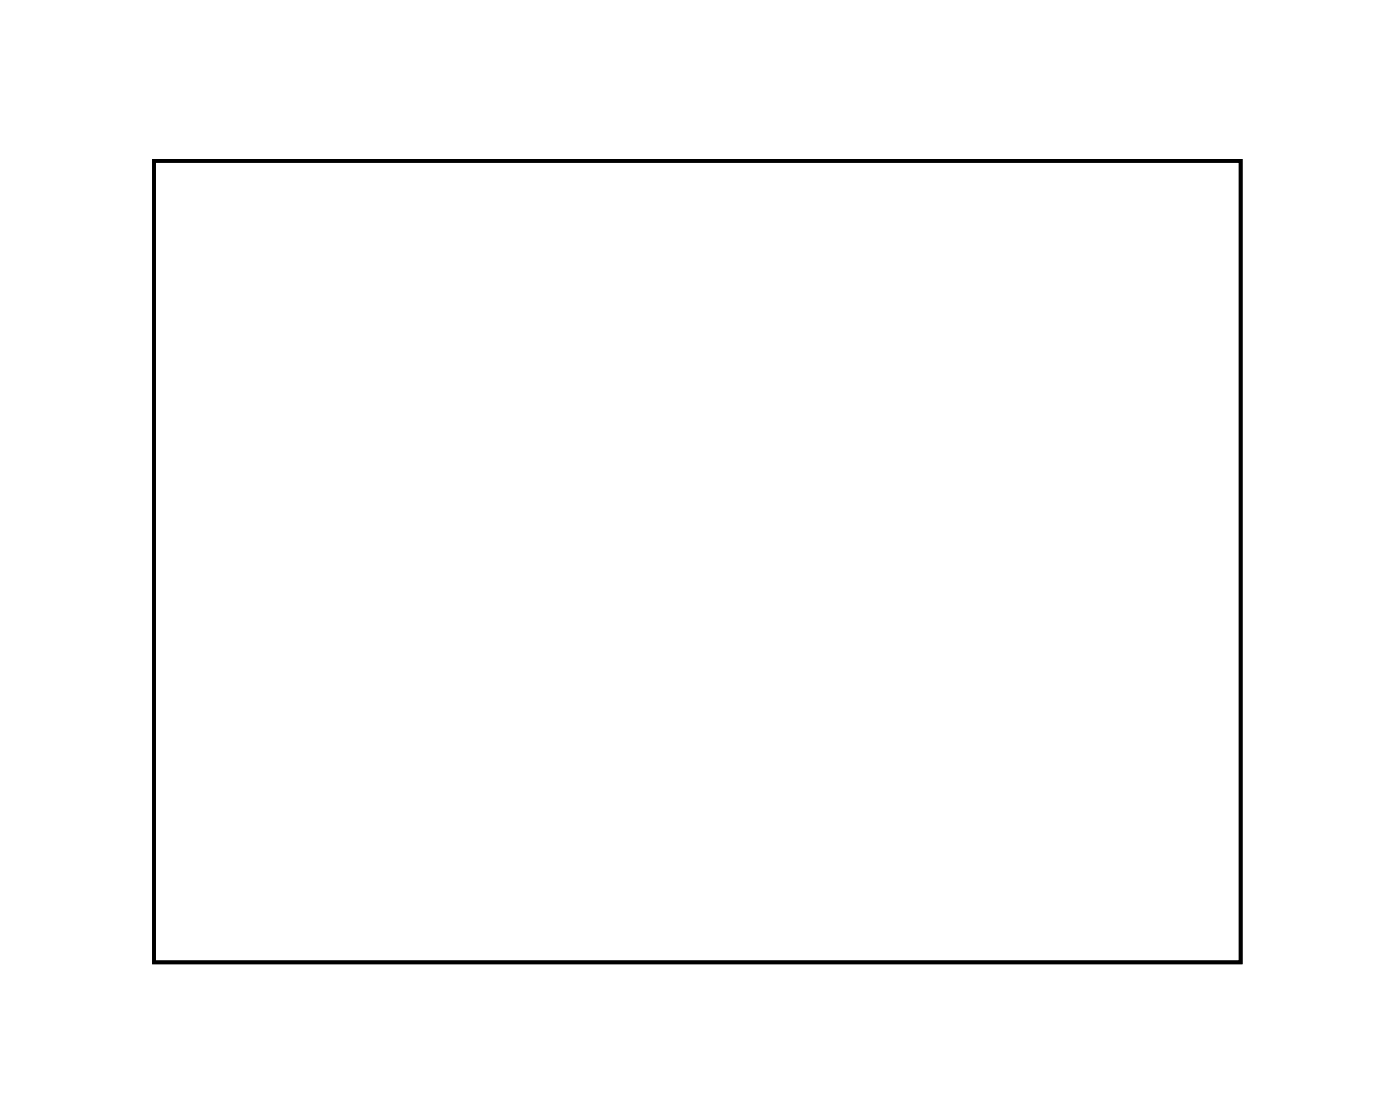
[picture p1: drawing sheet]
<svg xmlns="http://www.w3.org/2000/svg" width="76mm" height="61mm" viewBox="0 0 76 61" stroke-linecap="round" stroke-linejoin="round" font-family="sans-serif">
<path d="M8.4 8.8h59.1v43.6h-59.1z" fill="none" stroke="#000" stroke-width=".2"/>
<path d="M8.4 8.8h59.1v43.6h-59.1z" fill="none" stroke="#000" stroke-width=".05"/>
<circle cx="44.5" cy="47.2" r=".58" fill="#fff"/>
<circle cx="44.5" cy="47.2" r=".58" fill="none" stroke="#fff" stroke-width=".72" stroke-linecap="butt"/>
<circle cx="42.5" cy="47.2" r=".58" fill="#fff"/>
<circle cx="42.5" cy="47.2" r=".58" fill="none" stroke="#fff" stroke-width=".72" stroke-linecap="butt"/>
<circle cx="40.5" cy="47.2" r=".58" fill="#fff"/>
<circle cx="40.5" cy="47.2" r=".58" fill="none" stroke="#fff" stroke-width=".72" stroke-linecap="butt"/>
<path d="M56.4 12.1h1.6v1.6h-1.6z" fill="#fff"/>
<path d="M56.4 12.1h1.6v1.6h-1.6z" fill="none" stroke="#fff" stroke-width=".76" stroke-linecap="butt"/>
<circle cx="57.2" cy="12.9" r=".79" fill="#fff"/>
<circle cx="57.2" cy="12.9" r=".79" fill="none" stroke="#fff" stroke-width=".76" stroke-linecap="butt"/>
<circle cx="57.2" cy="15.4" r=".79" fill="#fff"/>
<circle cx="57.2" cy="15.4" r=".79" fill="none" stroke="#fff" stroke-width=".76" stroke-linecap="butt"/>
<circle cx="57.2" cy="18" r=".79" fill="#fff"/>
<circle cx="57.2" cy="18" r=".79" fill="none" stroke="#fff" stroke-width=".76" stroke-linecap="butt"/>
<circle cx="10.2" cy="29.4" r=".66" fill="#fff"/>
<circle cx="10.2" cy="29.4" r=".66" fill="none" stroke="#fff" stroke-width=".56"/>
<path d="M9.5 28.7h1.3v1.4h-1.3z" fill="#fff"/>
<path d="M9.5 28.7h1.3v1.4h-1.3z" fill="none" stroke="#fff" stroke-width=".56"/>
<circle cx="10.2" cy="31.9" r=".66" fill="#fff"/>
<circle cx="10.2" cy="31.9" r=".66" fill="none" stroke="#fff" stroke-width=".56"/>
<circle cx="10.2" cy="34.5" r=".66" fill="#fff"/>
<circle cx="10.2" cy="34.5" r=".66" fill="none" stroke="#fff" stroke-width=".56"/>
<circle cx="10.2" cy="37" r=".66" fill="#fff"/>
<circle cx="10.2" cy="37" r=".66" fill="none" stroke="#fff" stroke-width=".56"/>
<circle cx="10.2" cy="39.6" r=".66" fill="#fff"/>
<circle cx="10.2" cy="39.6" r=".66" fill="none" stroke="#fff" stroke-width=".56"/>
<circle cx="10.2" cy="42.1" r=".66" fill="#fff"/>
<circle cx="10.2" cy="42.1" r=".66" fill="none" stroke="#fff" stroke-width=".56"/>
<circle cx="10.2" cy="44.6" r=".66" fill="#fff"/>
<circle cx="10.2" cy="44.6" r=".66" fill="none" stroke="#fff" stroke-width=".56"/>
<circle cx="10.2" cy="47.2" r=".66" fill="#fff"/>
<circle cx="10.2" cy="47.2" r=".66" fill="none" stroke="#fff" stroke-width=".56"/>
<path d="M46.3 38.9h1.4v1.4h-1.4z" fill="#fff"/>
<path d="M46.3 38.9h1.4v1.4h-1.4z" fill="none" stroke="#fff" stroke-width=".76" stroke-linecap="butt"/>
<circle cx="47" cy="39.6" r=".7" fill="#fff"/>
<circle cx="47" cy="39.6" r=".7" fill="none" stroke="#fff" stroke-width=".76" stroke-linecap="butt"/>
<circle cx="47" cy="31.9" r=".7" fill="#fff"/>
<circle cx="47" cy="31.9" r=".7" fill="none" stroke="#fff" stroke-width=".76" stroke-linecap="butt"/>
<circle cx="44.5" cy="39.6" r=".7" fill="#fff"/>
<circle cx="44.5" cy="39.6" r=".7" fill="none" stroke="#fff" stroke-width=".76" stroke-linecap="butt"/>
<circle cx="44.5" cy="31.9" r=".7" fill="#fff"/>
<circle cx="44.5" cy="31.9" r=".7" fill="none" stroke="#fff" stroke-width=".76" stroke-linecap="butt"/>
<circle cx="41.9" cy="39.6" r=".7" fill="#fff"/>
<circle cx="41.9" cy="39.6" r=".7" fill="none" stroke="#fff" stroke-width=".76" stroke-linecap="butt"/>
<circle cx="41.9" cy="31.9" r=".7" fill="#fff"/>
<circle cx="41.9" cy="31.9" r=".7" fill="none" stroke="#fff" stroke-width=".76" stroke-linecap="butt"/>
<circle cx="39.4" cy="39.6" r=".7" fill="#fff"/>
<circle cx="39.4" cy="39.6" r=".7" fill="none" stroke="#fff" stroke-width=".76" stroke-linecap="butt"/>
<circle cx="39.4" cy="31.9" r=".7" fill="#fff"/>
<circle cx="39.4" cy="31.9" r=".7" fill="none" stroke="#fff" stroke-width=".76" stroke-linecap="butt"/>
<circle cx="36.9" cy="39.6" r=".7" fill="#fff"/>
<circle cx="36.9" cy="39.6" r=".7" fill="none" stroke="#fff" stroke-width=".76" stroke-linecap="butt"/>
<circle cx="36.9" cy="31.9" r=".7" fill="#fff"/>
<circle cx="36.9" cy="31.9" r=".7" fill="none" stroke="#fff" stroke-width=".76" stroke-linecap="butt"/>
<circle cx="34.3" cy="39.6" r=".7" fill="#fff"/>
<circle cx="34.3" cy="39.6" r=".7" fill="none" stroke="#fff" stroke-width=".76" stroke-linecap="butt"/>
<circle cx="34.3" cy="31.9" r=".7" fill="#fff"/>
<circle cx="34.3" cy="31.9" r=".7" fill="none" stroke="#fff" stroke-width=".76" stroke-linecap="butt"/>
<circle cx="31.8" cy="39.6" r=".7" fill="#fff"/>
<circle cx="31.8" cy="39.6" r=".7" fill="none" stroke="#fff" stroke-width=".76" stroke-linecap="butt"/>
<circle cx="31.8" cy="31.9" r=".7" fill="#fff"/>
<circle cx="31.8" cy="31.9" r=".7" fill="none" stroke="#fff" stroke-width=".76" stroke-linecap="butt"/>
<circle cx="29.2" cy="39.6" r=".7" fill="#fff"/>
<circle cx="29.2" cy="39.6" r=".7" fill="none" stroke="#fff" stroke-width=".76" stroke-linecap="butt"/>
<circle cx="29.2" cy="31.9" r=".7" fill="#fff"/>
<circle cx="29.2" cy="31.9" r=".7" fill="none" stroke="#fff" stroke-width=".76" stroke-linecap="butt"/>
<circle cx="26.7" cy="39.6" r=".7" fill="#fff"/>
<circle cx="26.7" cy="39.6" r=".7" fill="none" stroke="#fff" stroke-width=".76" stroke-linecap="butt"/>
<circle cx="26.7" cy="31.9" r=".7" fill="#fff"/>
<circle cx="26.7" cy="31.9" r=".7" fill="none" stroke="#fff" stroke-width=".76" stroke-linecap="butt"/>
<circle cx="24.2" cy="39.6" r=".7" fill="#fff"/>
<circle cx="24.2" cy="39.6" r=".7" fill="none" stroke="#fff" stroke-width=".76" stroke-linecap="butt"/>
<circle cx="24.2" cy="31.9" r=".7" fill="#fff"/>
<circle cx="24.2" cy="31.9" r=".7" fill="none" stroke="#fff" stroke-width=".76" stroke-linecap="butt"/>
<circle cx="21.6" cy="39.6" r=".7" fill="#fff"/>
<circle cx="21.6" cy="39.6" r=".7" fill="none" stroke="#fff" stroke-width=".76" stroke-linecap="butt"/>
<circle cx="21.6" cy="31.9" r=".7" fill="#fff"/>
<circle cx="21.6" cy="31.9" r=".7" fill="none" stroke="#fff" stroke-width=".76" stroke-linecap="butt"/>
<circle cx="19.1" cy="39.6" r=".7" fill="#fff"/>
<circle cx="19.1" cy="39.6" r=".7" fill="none" stroke="#fff" stroke-width=".76" stroke-linecap="butt"/>
<circle cx="19.1" cy="31.9" r=".7" fill="#fff"/>
<circle cx="19.1" cy="31.9" r=".7" fill="none" stroke="#fff" stroke-width=".76" stroke-linecap="butt"/>
<circle cx="16.5" cy="39.6" r=".7" fill="#fff"/>
<circle cx="16.5" cy="39.6" r=".7" fill="none" stroke="#fff" stroke-width=".76" stroke-linecap="butt"/>
<circle cx="16.5" cy="31.9" r=".7" fill="#fff"/>
<circle cx="16.5" cy="31.9" r=".7" fill="none" stroke="#fff" stroke-width=".76" stroke-linecap="butt"/>
<circle cx="14" cy="39.6" r=".7" fill="#fff"/>
<circle cx="14" cy="39.6" r=".7" fill="none" stroke="#fff" stroke-width=".76" stroke-linecap="butt"/>
<circle cx="14" cy="31.9" r=".7" fill="#fff"/>
<circle cx="14" cy="31.9" r=".7" fill="none" stroke="#fff" stroke-width=".76" stroke-linecap="butt"/>
<path d="M59 43.9h1.5v1.5h-1.5z" fill="#fff"/>
<path d="M59 43.9h1.5v1.5h-1.5z" fill="none" stroke="#fff" stroke-width=".76" stroke-linecap="butt"/>
<circle cx="59.7" cy="44.6" r=".74" fill="#fff"/>
<circle cx="59.7" cy="44.6" r=".74" fill="none" stroke="#fff" stroke-width=".76" stroke-linecap="butt"/>
<circle cx="59.7" cy="47.2" r=".74" fill="#fff"/>
<circle cx="59.7" cy="47.2" r=".74" fill="none" stroke="#fff" stroke-width=".76" stroke-linecap="butt"/>
<circle cx="59.7" cy="49.7" r=".74" fill="#fff"/>
<circle cx="59.7" cy="49.7" r=".74" fill="none" stroke="#fff" stroke-width=".76" stroke-linecap="butt"/>
<path d="M23.4 22.3h1.5v1.5h-1.5z" fill="#fff"/>
<path d="M23.4 22.3h1.5v1.5h-1.5z" fill="none" stroke="#fff" stroke-width=".76" stroke-linecap="butt"/>
<circle cx="24.2" cy="23.1" r=".76" fill="#fff"/>
<circle cx="24.2" cy="23.1" r=".76" fill="none" stroke="#fff" stroke-width=".76" stroke-linecap="butt"/>
<circle cx="24.2" cy="25.6" r=".76" fill="#fff"/>
<circle cx="24.2" cy="25.6" r=".76" fill="none" stroke="#fff" stroke-width=".76" stroke-linecap="butt"/>
<path d="M23.4 15.9h1.5v1.6h-1.5z" fill="#fff"/>
<path d="M23.4 15.9h1.5v1.6h-1.5z" fill="none" stroke="#fff" stroke-width=".76" stroke-linecap="butt"/>
<circle cx="24.2" cy="16.7" r=".76" fill="#fff"/>
<circle cx="24.2" cy="16.7" r=".76" fill="none" stroke="#fff" stroke-width=".76" stroke-linecap="butt"/>
<circle cx="24.2" cy="19.2" r=".76" fill="#fff"/>
<circle cx="24.2" cy="19.2" r=".76" fill="none" stroke="#fff" stroke-width=".76" stroke-linecap="butt"/>
<path d="M64 10.9h1.6v1.5h-1.6z" fill="#fff"/>
<path d="M64 10.9h1.6v1.5h-1.6z" fill="none" stroke="#fff" stroke-width=".76" stroke-linecap="butt"/>
<circle cx="64.8" cy="11.6" r=".76" fill="#fff"/>
<circle cx="64.8" cy="11.6" r=".76" fill="none" stroke="#fff" stroke-width=".76" stroke-linecap="butt"/>
<circle cx="62.3" cy="11.6" r=".76" fill="#fff"/>
<circle cx="62.3" cy="11.6" r=".76" fill="none" stroke="#fff" stroke-width=".76" stroke-linecap="butt"/>
<path d="M14.6 45.2h1.4v1.4h-1.4z" fill="#fff"/>
<path d="M14.6 45.2h1.4v1.4h-1.4z" fill="none" stroke="#fff" stroke-width=".76" stroke-linecap="butt"/>
<circle cx="15.3" cy="45.9" r=".7" fill="#fff"/>
<circle cx="15.3" cy="45.9" r=".7" fill="none" stroke="#fff" stroke-width=".76" stroke-linecap="butt"/>
<circle cx="15.3" cy="48.5" r=".7" fill="#fff"/>
<circle cx="15.3" cy="48.5" r=".7" fill="none" stroke="#fff" stroke-width=".76" stroke-linecap="butt"/>
<path d="M64.1 18.5h1.4v1.4h-1.4z" fill="#fff"/>
<path d="M64.1 18.5h1.4v1.4h-1.4z" fill="none" stroke="#fff" stroke-width=".76" stroke-linecap="butt"/>
<circle cx="64.8" cy="19.2" r=".7" fill="#fff"/>
<circle cx="64.8" cy="19.2" r=".7" fill="none" stroke="#fff" stroke-width=".76" stroke-linecap="butt"/>
<circle cx="62.3" cy="19.2" r=".7" fill="#fff"/>
<circle cx="62.3" cy="19.2" r=".7" fill="none" stroke="#fff" stroke-width=".76" stroke-linecap="butt"/>
<circle cx="59.7" cy="37" r=".6" fill="#fff"/>
<circle cx="59.7" cy="37" r=".6" fill="none" stroke="#fff" stroke-width=".65" stroke-linecap="butt"/>
<path d="M59.1 36.4h1.2v1.2h-1.2z" fill="#fff"/>
<path d="M59.1 36.4h1.2v1.2h-1.2z" fill="none" stroke="#fff" stroke-width=".65" stroke-linecap="butt"/>
<circle cx="59.7" cy="34.5" r=".6" fill="#fff"/>
<circle cx="59.7" cy="34.5" r=".6" fill="none" stroke="#fff" stroke-width=".65" stroke-linecap="butt"/>
<path d="M26.1 44h1.2v1.3h-1.2z" fill="#fff"/>
<path d="M26.1 44h1.2v1.3h-1.2z" fill="none" stroke="#fff" stroke-width=".79" stroke-linecap="butt"/>
<circle cx="26.7" cy="44.6" r=".61" fill="#fff"/>
<circle cx="26.7" cy="44.6" r=".61" fill="none" stroke="#fff" stroke-width=".79" stroke-linecap="butt"/>
<circle cx="24.2" cy="44.6" r=".61" fill="#fff"/>
<circle cx="24.2" cy="44.6" r=".61" fill="none" stroke="#fff" stroke-width=".79" stroke-linecap="butt"/>
<circle cx="21.6" cy="47.2" r=".64" fill="#fff"/>
<circle cx="21.6" cy="47.2" r=".64" fill="none" stroke="#fff" stroke-width=".76" stroke-linecap="butt"/>
<circle cx="24.2" cy="47.2" r=".64" fill="#fff"/>
<circle cx="24.2" cy="47.2" r=".64" fill="none" stroke="#fff" stroke-width=".76" stroke-linecap="butt"/>
<circle cx="26.7" cy="47.2" r=".64" fill="#fff"/>
<circle cx="26.7" cy="47.2" r=".64" fill="none" stroke="#fff" stroke-width=".76" stroke-linecap="butt"/>
<circle cx="29.2" cy="47.2" r=".64" fill="#fff"/>
<circle cx="29.2" cy="47.2" r=".64" fill="none" stroke="#fff" stroke-width=".76" stroke-linecap="butt"/>
<path d="M47.6 46.5h1.4v1.4h-1.4z" fill="#fff"/>
<path d="M47.6 46.5h1.4v1.4h-1.4z" fill="none" stroke="#fff" stroke-width=".76" stroke-linecap="butt"/>
<circle cx="48.3" cy="47.2" r=".7" fill="#fff"/>
<circle cx="48.3" cy="47.2" r=".7" fill="none" stroke="#fff" stroke-width=".76" stroke-linecap="butt"/>
<circle cx="50.8" cy="47.2" r=".7" fill="#fff"/>
<circle cx="50.8" cy="47.2" r=".7" fill="none" stroke="#fff" stroke-width=".76" stroke-linecap="butt"/>
<circle cx="59.7" cy="24.3" r=".72" fill="#fff"/>
<circle cx="59.7" cy="24.3" r=".72" fill="none" stroke="#fff" stroke-width=".69" stroke-linecap="butt"/>
<path d="M58.8 23.4v1.9h1.9v-1.9zM59.2 24.3a.5 .5 0 0 1 1 0 .5 .5 0 0 1-1 0z" fill="#fff"/>
<g fill="none" stroke="#fff" stroke-width=".25">
<path d="M58.8 23.4h1.9v1.9h-1.9z"/>
<circle cx="59.7" cy="24.3" r=".5"/>
</g>
<circle cx="62.3" cy="24.3" r=".72" fill="#fff"/>
<circle cx="62.3" cy="24.3" r=".72" fill="none" stroke="#fff" stroke-width=".69" stroke-linecap="butt"/>
<circle cx="64.8" cy="24.3" r=".72" fill="#fff"/>
<circle cx="64.8" cy="24.3" r=".72" fill="none" stroke="#fff" stroke-width=".69" stroke-linecap="butt"/>
<circle cx="49.6" cy="10.5" r=".56" fill="#fff"/>
<circle cx="49.6" cy="10.5" r=".56" fill="none" stroke="#fff" stroke-width=".32"/>
<circle cx="49.6" cy="13" r=".56" fill="#fff"/>
<circle cx="49.6" cy="13" r=".56" fill="none" stroke="#fff" stroke-width=".32"/>
<circle cx="49.6" cy="15.5" r=".56" fill="#fff"/>
<circle cx="49.6" cy="15.5" r=".56" fill="none" stroke="#fff" stroke-width=".32"/>
<circle cx="49.6" cy="18" r=".56" fill="#fff"/>
<circle cx="49.6" cy="18" r=".56" fill="none" stroke="#fff" stroke-width=".32"/>
<circle cx="49.6" cy="20.6" r=".56" fill="#fff"/>
<circle cx="49.6" cy="20.6" r=".56" fill="none" stroke="#fff" stroke-width=".32"/>
<circle cx="49.6" cy="23.1" r=".56" fill="#fff"/>
<circle cx="49.6" cy="23.1" r=".56" fill="none" stroke="#fff" stroke-width=".32"/>
<circle cx="49.6" cy="25.6" r=".56" fill="#fff"/>
<circle cx="49.6" cy="25.6" r=".56" fill="none" stroke="#fff" stroke-width=".32"/>
<circle cx="49.6" cy="28.1" r=".56" fill="#fff"/>
<circle cx="49.6" cy="28.1" r=".56" fill="none" stroke="#fff" stroke-width=".32"/>
<circle cx="36.9" cy="10.5" r=".56" fill="#fff"/>
<circle cx="36.9" cy="10.5" r=".56" fill="none" stroke="#fff" stroke-width=".32"/>
<circle cx="36.9" cy="13" r=".56" fill="#fff"/>
<circle cx="36.9" cy="13" r=".56" fill="none" stroke="#fff" stroke-width=".32"/>
<circle cx="36.9" cy="15.5" r=".56" fill="#fff"/>
<circle cx="36.9" cy="15.5" r=".56" fill="none" stroke="#fff" stroke-width=".32"/>
<circle cx="36.9" cy="18" r=".56" fill="#fff"/>
<circle cx="36.9" cy="18" r=".56" fill="none" stroke="#fff" stroke-width=".32"/>
<circle cx="36.9" cy="20.6" r=".56" fill="#fff"/>
<circle cx="36.9" cy="20.6" r=".56" fill="none" stroke="#fff" stroke-width=".32"/>
<circle cx="36.9" cy="23.1" r=".56" fill="#fff"/>
<circle cx="36.9" cy="23.1" r=".56" fill="none" stroke="#fff" stroke-width=".32"/>
<circle cx="36.9" cy="25.6" r=".56" fill="#fff"/>
<circle cx="36.9" cy="25.6" r=".56" fill="none" stroke="#fff" stroke-width=".32"/>
<circle cx="36.9" cy="28.1" r=".56" fill="#fff"/>
<circle cx="36.9" cy="28.1" r=".56" fill="none" stroke="#fff" stroke-width=".32"/>
<path d="M31.1 12.2h1.4v1.4h-1.4z" fill="#fff"/>
<path d="M31.1 12.2h1.4v1.4h-1.4z" fill="none" stroke="#fff" stroke-width=".76" stroke-linecap="butt"/>
<circle cx="31.8" cy="12.9" r=".7" fill="#fff"/>
<circle cx="31.8" cy="12.9" r=".7" fill="none" stroke="#fff" stroke-width=".76" stroke-linecap="butt"/>
<circle cx="31.8" cy="10.4" r=".7" fill="#fff"/>
<circle cx="31.8" cy="10.4" r=".7" fill="none" stroke="#fff" stroke-width=".76" stroke-linecap="butt"/>
<circle cx="53.4" cy="49.7" r=".35" fill="#fff"/>
<circle cx="53.4" cy="49.7" r=".35" fill="none" stroke="#fff" stroke-width=".55"/>
<circle cx="66.1" cy="37" r=".7" fill="#fff"/>
<circle cx="66.1" cy="37" r=".7" fill="none" stroke="#fff" stroke-width=".76" stroke-linecap="butt"/>
<circle cx="66.1" cy="47.2" r=".7" fill="#fff"/>
<circle cx="66.1" cy="47.2" r=".7" fill="none" stroke="#fff" stroke-width=".76" stroke-linecap="butt"/>
<path d="M61.6 30h1.4v1.4h-1.4z" fill="#fff"/>
<path d="M61.6 30h1.4v1.4h-1.4z" fill="none" stroke="#fff" stroke-width=".76" stroke-linecap="butt"/>
<circle cx="62.3" cy="30.7" r=".7" fill="#fff"/>
<circle cx="62.3" cy="30.7" r=".7" fill="none" stroke="#fff" stroke-width=".76" stroke-linecap="butt"/>
<circle cx="64.8" cy="30.7" r=".7" fill="#fff"/>
<circle cx="64.8" cy="30.7" r=".7" fill="none" stroke="#fff" stroke-width=".76" stroke-linecap="butt"/>
<circle cx="63.5" cy="40.8" r=".7" fill="#fff"/>
<circle cx="63.5" cy="40.8" r=".7" fill="none" stroke="#fff" stroke-width=".76" stroke-linecap="butt"/>
<circle cx="63.5" cy="51" r=".7" fill="#fff"/>
<circle cx="63.5" cy="51" r=".7" fill="none" stroke="#fff" stroke-width=".76" stroke-linecap="butt"/>
<path d="M23.4 9.6h1.5v1.5h-1.5z" fill="#fff"/>
<path d="M23.4 9.6h1.5v1.5h-1.5z" fill="none" stroke="#fff" stroke-width=".76" stroke-linecap="butt"/>
<circle cx="24.2" cy="10.4" r=".75" fill="#fff"/>
<circle cx="24.2" cy="10.4" r=".75" fill="none" stroke="#fff" stroke-width=".76" stroke-linecap="butt"/>
<circle cx="24.2" cy="12.9" r=".75" fill="#fff"/>
<circle cx="24.2" cy="12.9" r=".75" fill="none" stroke="#fff" stroke-width=".76" stroke-linecap="butt"/>
</svg>
